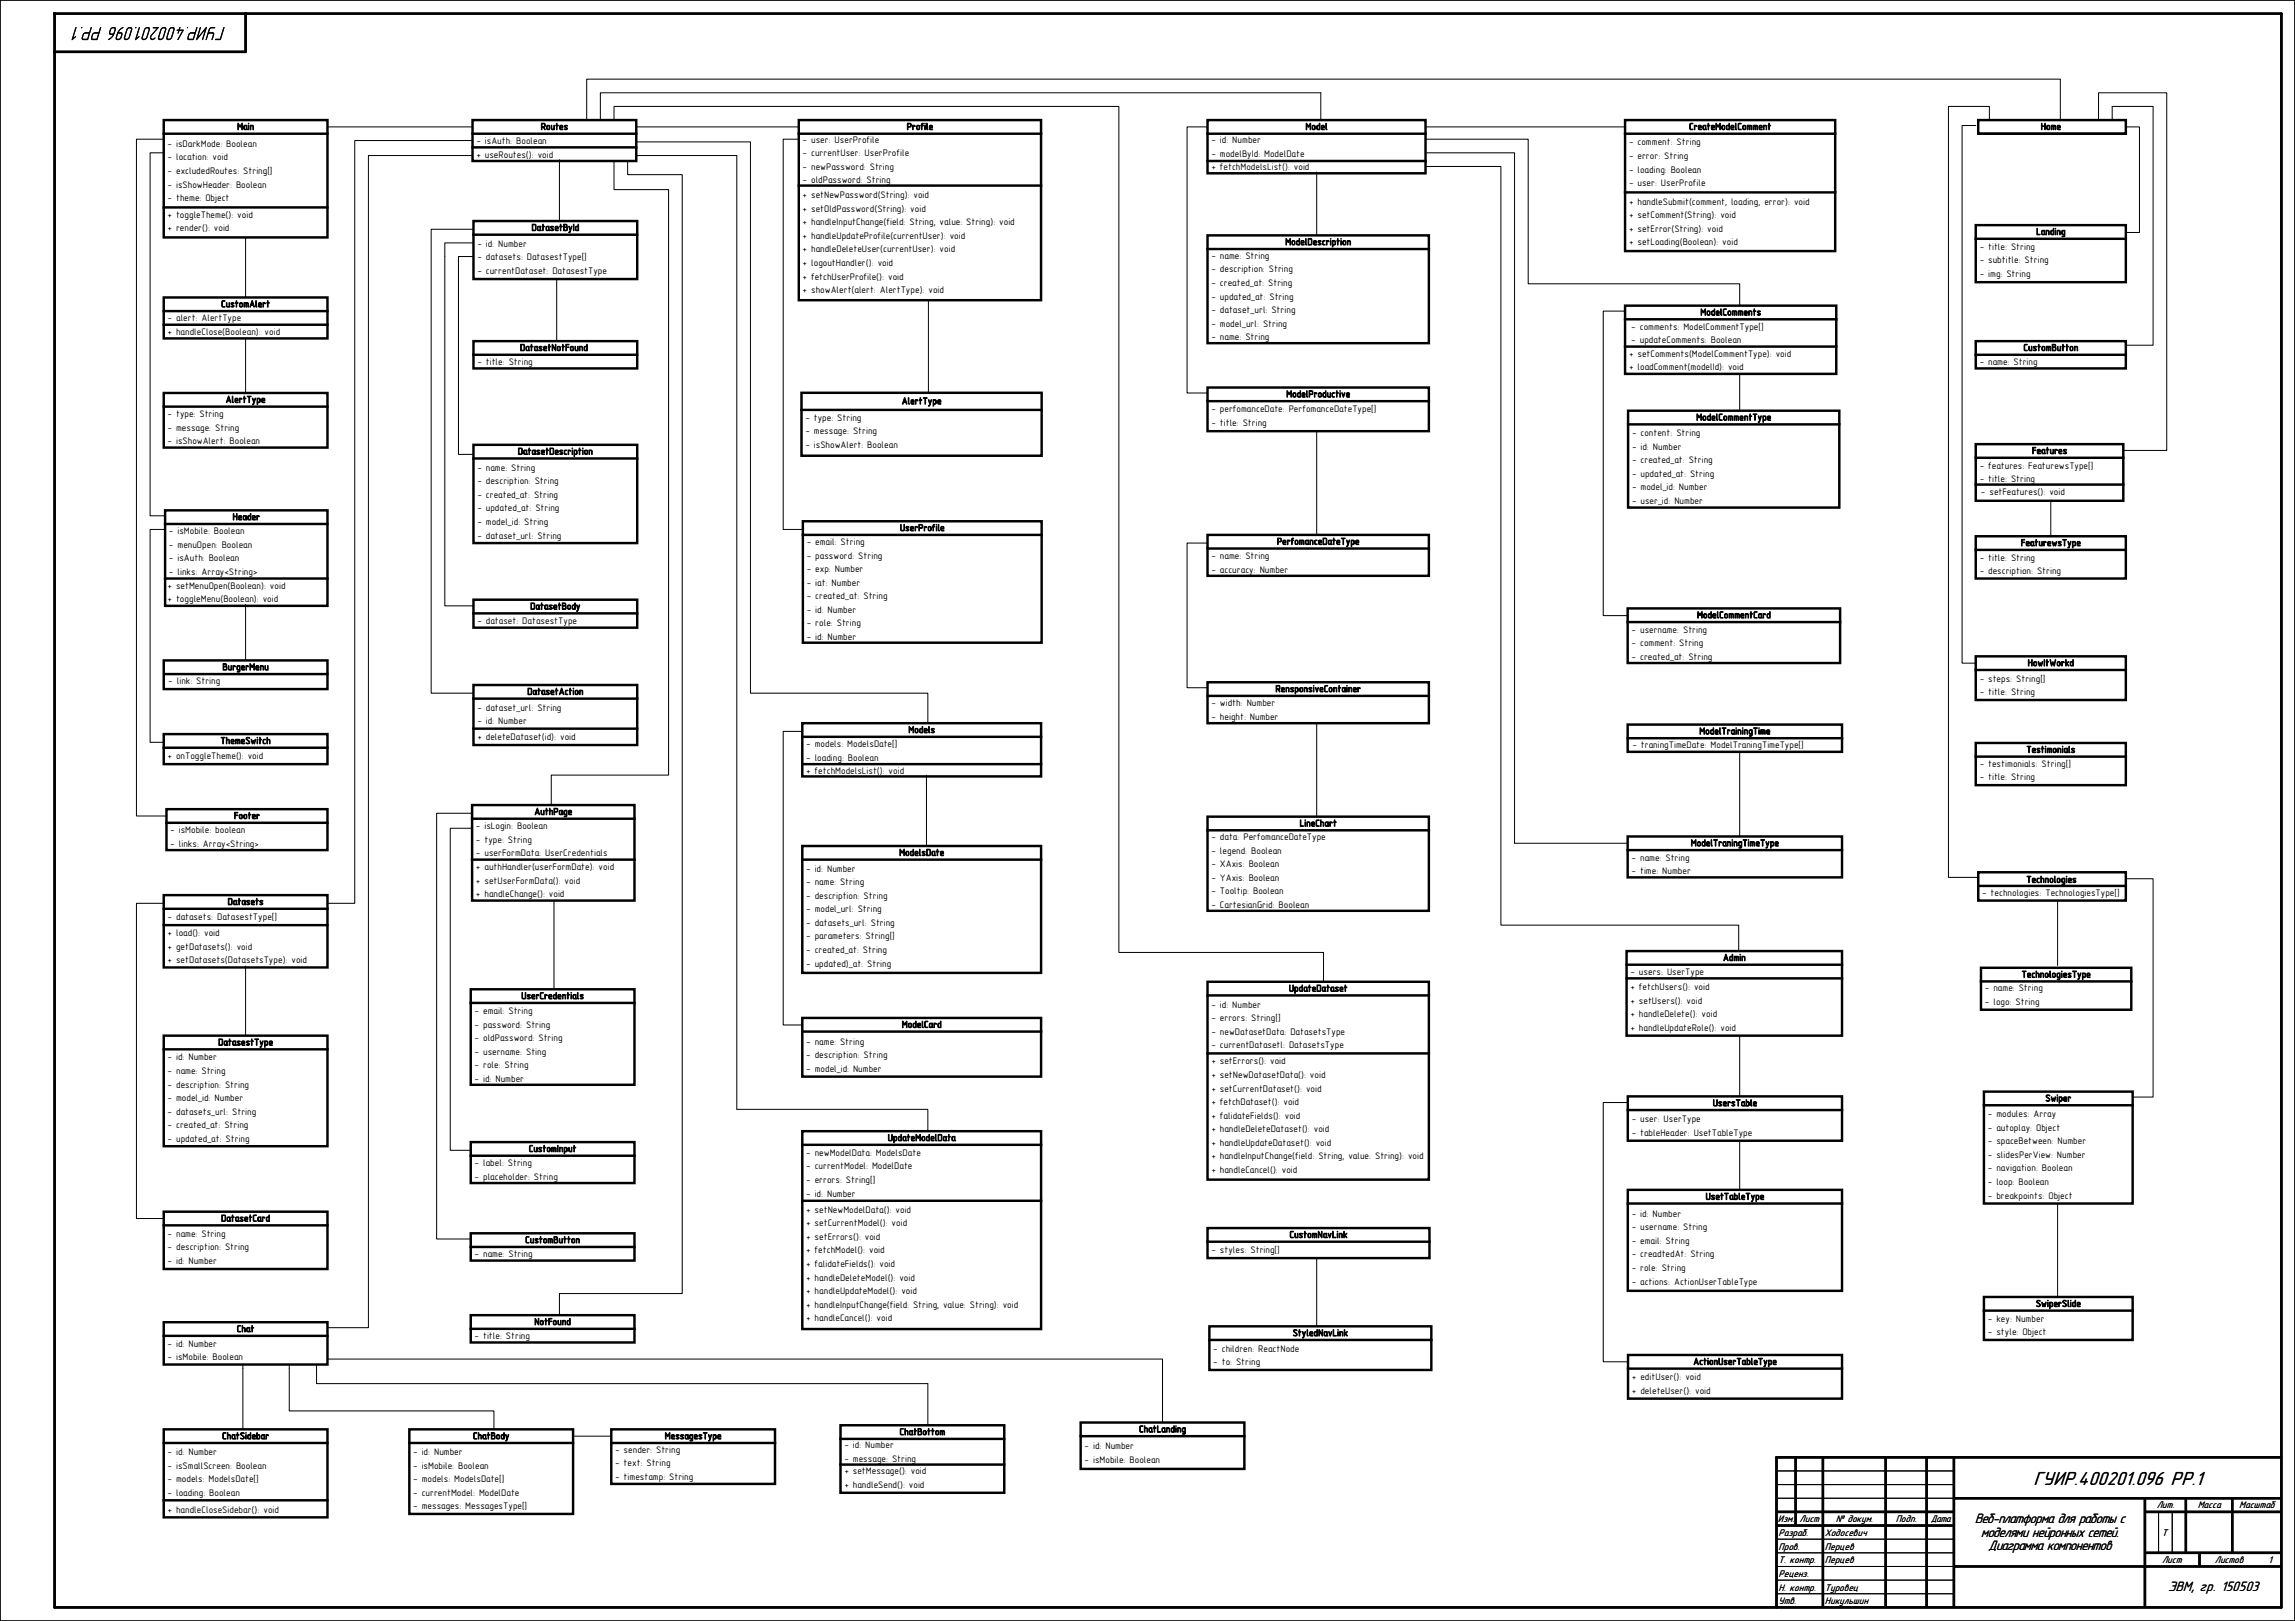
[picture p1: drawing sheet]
<svg xmlns="http://www.w3.org/2000/svg" width="841mm" height="594mm" viewBox="0 0 841 594" stroke-linecap="round" stroke-linejoin="round" font-family="sans-serif">
<defs><g id="words">
<text font-size="7.4" x="745.2" y="544">ГУИР.400201.096 РР.1</text>
<g font-size="5.3">
<text x="723.7" y="558.1">Веб-платформа для работы с</text>
<text x="725.9" y="563.1">моделями нейронных сетей.</text>
<text x="728.6" y="568.1">Диаграмма компонентов</text>
<text x="794.5" y="583">ЭВМ, гр. 150503</text>
</g>
<g font-size="3.7">
<text x="651.5" y="557.6">Изм.</text>
<text x="659.4" y="557.6">Лист</text>
<text x="672.7" y="557.6">№ докум.</text>
<text x="694.7" y="557.6">Подп.</text>
<text x="707.6" y="557.6">Дата</text>
<text x="790.3" y="552.6">Лит.</text>
<text x="805.4" y="552.6">Масса</text>
<text x="820.6" y="552.6">Масштаб</text>
<text x="651.7" y="562.9">Разраб.</text>
<text x="668.7" y="562.9">Ходосевич</text>
<text x="792.2" y="562.9">Т</text>
<text x="651.7" y="567.9">Пров.</text>
<text x="668.7" y="567.9">Перцев</text>
<text x="651.7" y="572.9">Т. контр.</text>
<text x="668.7" y="572.9">Перцев</text>
<text x="792.3" y="572.8">Лист</text>
<text x="811.6" y="572.8">Листов</text>
<text x="831.3" y="572.8">1</text>
<text x="651.7" y="577.9">Реценз.</text>
<text x="651.7" y="582.9">Н. контр.</text>
<text x="651.7" y="587.9">Утв.</text>
<text x="668.7" y="582.9">Туровец</text>
<text x="668.7" y="587.9">Никульшин</text>
</g>
<g font-size="3.5">
<text x="86.9" y="47.6">Main</text>
<text x="198.1" y="47.6">Routes</text>
<text x="332.3" y="47.6">Profile</text>
<text x="478.4" y="47.6">Model</text>
<text x="618.9" y="47.6">CreateModelComment</text>
<text x="747.8" y="47.6">Home</text>
<text x="61.4" y="53.8">- isDarkMode: Boolean</text>
<text x="174.6" y="52.7">- isAuth: Boolean</text>
<text x="294.1" y="52.3">- user: UserProfile</text>
<text x="443.9" y="52.4">- id: Number</text>
<text x="596.9" y="53.3">- comment: String</text>
<text x="61.4" y="58.8">- location: void</text>
<text x="174.6" y="57.7">+ useRoutes(): void</text>
<text x="294.1" y="57.3">- currentUser: UserProfile</text>
<text x="443.9" y="57.4">- modelById: ModelDate</text>
<text x="596.9" y="58.3">- error: String</text>
<text x="61.4" y="63.7">- excludedRoutes: String[]</text>
<text x="294.1" y="62.2">- newPassword: String</text>
<text x="443.9" y="62.2">+ fetchModelsList(): void</text>
<text x="596.9" y="63.2">- loading: Boolean</text>
<text x="61.4" y="68.7">- isShowHeader: Boolean</text>
<text x="294.1" y="67.2">- oldPassword: String</text>
<text x="596.9" y="68.2">- user: UserProfile</text>
<text x="61.4" y="73.7">- theme: Object</text>
<text x="294.1" y="72.6">+ setNewPassword(String): void</text>
<text x="294.1" y="77.6">+ setOldPassword(String): void</text>
<text x="596.9" y="75">+ handleSubmit(comment, loading, error): void</text>
<text x="61.4" y="79.8">+ toggleTheme(): void</text>
<text x="294.1" y="82.5">+ handleInputChange(field: String, value: String): void</text>
<text x="596.9" y="80">+ setComment(String): void</text>
<text x="61.4" y="84.7">+ render(): void</text>
<text x="194.8" y="84.6">DatasetById</text>
<text x="294.1" y="87.5">+ handleUpdateProfile(currentUser): void</text>
<text x="471" y="89.8">ModelDescription</text>
<text x="596.9" y="84.9">+ setError(String): void</text>
<text x="596.9" y="89.9">+ setLoading(Boolean): void</text>
<text x="746.1" y="86.1">Landing</text>
<text x="174.9" y="90.4">- id: Number</text>
<text x="174.9" y="95.4">- datasets: DatasestType[]</text>
<text x="294.1" y="92.5">+ handleDeleteUser(currentUser): void</text>
<text x="443.9" y="94.8">- name: String</text>
<text x="725.4" y="91.6">- title: String</text>
<text x="174.9" y="100.3">- currentDataset: DatasestType</text>
<text x="294.1" y="97.5">+ logoutHandler(): void</text>
<text x="443.9" y="99.8">- description: String</text>
<text x="725.4" y="96.5">- subtitle: String</text>
<text x="725.4" y="101.5">- img: String</text>
<text x="294.1" y="102.4">+ fetchUserProfile(): void</text>
<text x="294.1" y="107.4">+ showAlert(alert: AlertType): void</text>
<text x="443.9" y="104.8">- created_at: String</text>
<text x="81" y="112.6">CustomAlert</text>
<text x="443.9" y="109.8">- updated_at: String</text>
<text x="61.4" y="117.8">- alert: AlertType</text>
<text x="443.9" y="114.7">- dataset_url: String</text>
<text x="443.9" y="119.7">- model_url: String</text>
<text x="623.1" y="115.6">ModelComments</text>
<text x="61.4" y="122.7">+ handleClose(Boolean): void</text>
<text x="443.9" y="124.7">- name: String</text>
<text x="597.8" y="120.8">- comments: ModelCommentType[]</text>
<text x="597.8" y="125.7">- updateComments: Boolean</text>
<text x="190.5" y="128.6">DatasetNotFound</text>
<text x="596.9" y="130.8">+ setComments(ModelCommentType): void</text>
<text x="741.5" y="128.6">CustomButton</text>
<text x="174.9" y="133.7">- title: String</text>
<text x="596.9" y="135.7">+ loadComment(modelId): void</text>
<text x="725.4" y="133.7">- name: String</text>
<text x="82.7" y="147.6">AlertType</text>
<text x="330.4" y="148.1">AlertType</text>
<text x="471.3" y="145.6">ModelProductive</text>
<text x="61.4" y="152.8">- type: String</text>
<text x="295.1" y="154.2">- type: String</text>
<text x="443.9" y="151.1">- perfomanceDate: PerfomanceDateType[]</text>
<text x="621.6" y="154.1">ModelCommentType</text>
<text x="61.4" y="157.8">- message: String</text>
<text x="295.1" y="159.1">- message: String</text>
<text x="443.9" y="156">- title: String</text>
<text x="598" y="159.8">- content: String</text>
<text x="61.4" y="162.7">- isShowAlert: Boolean</text>
<text x="189.7" y="166.6">DatasetDescription</text>
<text x="295.1" y="164.1">- isShowAlert: Boolean</text>
<text x="598" y="164.8">- id: Number</text>
<text x="744.6" y="166.3">Features</text>
<text x="174.9" y="172.5">- name: String</text>
<text x="598" y="169.8">- created_at: String</text>
<text x="725.4" y="171.8">- features: FeaturewsType[]</text>
<text x="174.9" y="177.5">- description: String</text>
<text x="598" y="174.7">- updated_at: String</text>
<text x="598" y="179.7">- model_id: Number</text>
<text x="725.4" y="176.7">- title: String</text>
<text x="174.9" y="182.4">- created_at: String</text>
<text x="598" y="184.7">- user_id: Number</text>
<text x="725.9" y="181.5">- setFeatures(): void</text>
<text x="85.2" y="190.6">Header</text>
<text x="174.9" y="187.4">- updated_at: String</text>
<text x="61.9" y="195.8">- isMobile: Boolean</text>
<text x="174.9" y="192.4">- model_id: String</text>
<text x="174.9" y="197.3">- dataset_url: String</text>
<text x="329.8" y="194.6">UserProfile</text>
<text x="61.9" y="200.8">- menuOpen: Boolean</text>
<text x="295.6" y="199.7">- email: String</text>
<text x="467.9" y="199.6">PerfomanceDateType</text>
<text x="740.5" y="200.1">FeaturewsType</text>
<text x="61.9" y="205.7">- isAuth: Boolean</text>
<text x="295.6" y="204.7">- password: String</text>
<text x="295.6" y="209.7">- exp: Number</text>
<text x="443.9" y="204.8">- name: String</text>
<text x="443.9" y="209.8">- accuracy: Number</text>
<text x="725.4" y="205.5">- title: String</text>
<text x="61.4" y="215.8">+ setMenuOpen(Boolean): void</text>
<text x="61.9" y="210.7">- links: Array&lt;String&gt;</text>
<text x="295.6" y="214.6">- iat: Number</text>
<text x="725.4" y="210.4">- description: String</text>
<text x="61.4" y="220.7">+ toggleMenu(Boolean): void</text>
<text x="295.6" y="219.6">- created_at: String</text>
<text x="194.3" y="223.3">DatasetBody</text>
<text x="295.6" y="224.6">- id: Number</text>
<text x="621.9" y="226.5">ModelCommentCard</text>
<text x="174.9" y="228.8">- dataset: DatasestType</text>
<text x="295.6" y="229.6">- role: String</text>
<text x="597.9" y="231.8">- username: String</text>
<text x="295.6" y="234.5">- id: Number</text>
<text x="597.9" y="236.8">- comment: String</text>
<text x="81.5" y="245.6">BurgerMenu</text>
<text x="597.9" y="241.7">- created_at: String</text>
<text x="743" y="244.1">HowItWorkd</text>
<text x="61.7" y="250.8">- link: String</text>
<text x="725.4" y="249.8">- steps: String[]</text>
<text x="193.2" y="254.6">DatasetAction</text>
<text x="467.4" y="253.6">RensponsiveContainer</text>
<text x="725.4" y="254.7">- title: String</text>
<text x="174.9" y="260.4">- dataset_url: String</text>
<text x="443.9" y="258.8">- width: Number</text>
<text x="443.9" y="263.7">- height: Number</text>
<text x="174.9" y="265.4">- id: Number</text>
<text x="332.9" y="268.6">Models</text>
<text x="622.7" y="269.1">ModelTrainingTime</text>
<text x="80.8" y="272.6">ThemeSwitch</text>
<text x="174.9" y="271.3">+ deleteDataset(id): void</text>
<text x="295.4" y="273.8">- models: ModelsDate[]</text>
<text x="598.2" y="274.3">- traningTimeDate: ModelTraningTimeType[]</text>
<text x="742.6" y="275.8">Testimonials</text>
<text x="61.4" y="278.3">+ onToggleTheme(): void</text>
<text x="295.4" y="278.7">- loading: Boolean</text>
<text x="725.4" y="280.9">- testimonials: String[]</text>
<text x="295.4" y="283.5">+ fetchModelsList(): void</text>
<text x="725.4" y="285.7">- title: String</text>
<text x="195.8" y="298.6">AuthPage</text>
<text x="62.4" y="305.3">- isMobile: boolean</text>
<text x="85.7" y="300.1">Footer</text>
<text x="174.4" y="303.8">- isLogin: Boolean</text>
<text x="476.2" y="302.8">LineChart</text>
<text x="62.4" y="310.2">- links: Array&lt;String&gt;</text>
<text x="174.4" y="308.8">- type: String</text>
<text x="443.9" y="307.8">- data: PerfomanceDateType</text>
<text x="619.6" y="310.1">ModelTraningTimeType</text>
<text x="174.4" y="313.7">- userFormData: UserCredentials</text>
<text x="329.5" y="313.6">ModelsDate</text>
<text x="443.9" y="312.8">- legend: Boolean</text>
<text x="443.9" y="317.8">- XAxis: Boolean</text>
<text x="597.9" y="315.3">- name: String</text>
<text x="174.4" y="318.8">+ authHandler(userFormDate): void</text>
<text x="174.4" y="323.8">+ setUserFormData(): void</text>
<text x="295.4" y="319.4">- id: Number</text>
<text x="443.9" y="322.7">- YAxis: Boolean</text>
<text x="597.9" y="320.3">- time: Number</text>
<text x="742.5" y="323.4">Technologies</text>
<text x="174.4" y="328.7">+ handleChange(): void</text>
<text x="295.4" y="324.3">- name: String</text>
<text x="295.4" y="329.3">- description: String</text>
<text x="443.9" y="327.7">- Tooltip: Boolean</text>
<text x="726.4" y="328.3">- technologies: TechnologiesType[]</text>
<text x="83.4" y="331.6">Datasets</text>
<text x="295.4" y="334.3">- model_url: String</text>
<text x="443.9" y="332.7">- CartesianGrid: Boolean</text>
<text x="61.4" y="337.3">- datasets: DatasestType[]</text>
<text x="295.4" y="339.3">- datasets_url: String</text>
<text x="61.4" y="343">+ load(): void</text>
<text x="295.4" y="344.2">- parameters: String[]</text>
<text x="61.4" y="348">+ getDatasets(): void</text>
<text x="61.4" y="353">+ setDatasets(DatasetsType): void</text>
<text x="295.4" y="349.2">- created_at: String</text>
<text x="631.4" y="352.1">Admin</text>
<text x="295.4" y="354.2">- updated)_at: String</text>
<text x="597.5" y="357.3">- users: UserType</text>
<text x="740.8" y="358.2">TechnologiesType</text>
<text x="472.3" y="363.3">UpdateDataset</text>
<text x="597.5" y="362.8">+ fetchUsers(): void</text>
<text x="727.4" y="363.3">- name: String</text>
<text x="173.9" y="371.6">- email: String</text>
<text x="191" y="366.1">UserCredentials</text>
<text x="443.9" y="369.2">- id: Number</text>
<text x="597.5" y="367.8">+ setUsers(): void</text>
<text x="727.4" y="368.3">- logo: String</text>
<text x="173.9" y="376.6">- password: String</text>
<text x="330.5" y="376.6">ModelCard</text>
<text x="443.9" y="374.2">- errors: String[]</text>
<text x="597.5" y="372.8">+ handleDelete(): void</text>
<text x="597.5" y="377.7">+ handleUpdateRole(): void</text>
<text x="79.9" y="383.1">DatasestType</text>
<text x="173.9" y="381.5">- oldPassword: String</text>
<text x="295.4" y="382.8">- name: String</text>
<text x="443.9" y="379.1">- newDatasetData: DatasetsType</text>
<text x="61.4" y="388.6">- id: Number</text>
<text x="173.9" y="386.5">- username: Sting</text>
<text x="295.4" y="387.8">- description: String</text>
<text x="443.9" y="384.1">- currentDatasetl: DatasetsType</text>
<text x="61.4" y="393.5">- name: String</text>
<text x="173.9" y="391.5">- role: String</text>
<text x="295.4" y="392.7">- model_id: Number</text>
<text x="443.9" y="390">+ setErrors(): void</text>
<text x="443.9" y="395">+ setNewDatasetData(): void</text>
<text x="61.4" y="398.5">- description: String</text>
<text x="173.9" y="396.4">- id: Number</text>
<text x="443.9" y="400">+ setCurrentDataset(): void</text>
<text x="61.4" y="403.5">- model_id: Number</text>
<text x="443.9" y="404.9">+ fetchDataset(): void</text>
<text x="627.6" y="405.3">UsersTable</text>
<text x="749.5" y="403.6">Swiper</text>
<text x="61.4" y="408.4">- datasets_url: String</text>
<text x="61.4" y="413.4">- created_at: String</text>
<text x="443.9" y="409.9">+ falidateFields(): void</text>
<text x="597.9" y="411.2">- user: UserType</text>
<text x="728.4" y="409.4">- modules: Array</text>
<text x="61.4" y="418.4">- updated_at: String</text>
<text x="325.3" y="418.1">UpdateModelData</text>
<text x="443.9" y="414.9">+ handleDeleteDataset(): void</text>
<text x="443.9" y="419.8">+ handleUpdateDataset(): void</text>
<text x="597.9" y="416.1">- tableHeader: UsetTableType</text>
<text x="728.4" y="414.3">- autoplay: Object</text>
<text x="728.4" y="419.3">- spaceBetween: Number</text>
<text x="193.8" y="422.1">CustomInput</text>
<text x="295.4" y="423.6">- newModelData: ModelsDate</text>
<text x="443.9" y="424.8">+ handleInputChange(field: String, value: String): void</text>
<text x="728.4" y="424.3">- slidesPerView: Number</text>
<text x="173.9" y="427.3">- label: String</text>
<text x="295.4" y="428.5">- currentModel: ModelDate</text>
<text x="443.9" y="429.8">+ handleCancel(): void</text>
<text x="728.4" y="429.2">- navigation: Boolean</text>
<text x="173.9" y="432.3">- placeholder: String</text>
<text x="295.4" y="433.5">- errors: String[]</text>
<text x="728.4" y="434.2">- loop: Boolean</text>
<text x="295.4" y="438.5">- id: Number</text>
<text x="625" y="439.6">UsetTableType</text>
<text x="728.4" y="439.2">- breakpoints: Object</text>
<text x="81" y="447.6">DatasetCard</text>
<text x="295.4" y="444.4">+ setNewModelData(): void</text>
<text x="295.4" y="449.4">+ setCurrentModel(): void</text>
<text x="597.9" y="445.8">- id: Number</text>
<text x="61.4" y="453.1">- name: String</text>
<text x="192.4" y="455.5">CustomButton</text>
<text x="295.4" y="454.3">+ setErrors(): void</text>
<text x="472.5" y="453.6">CustomNavLink</text>
<text x="597.9" y="450.8">- username: String</text>
<text x="597.9" y="455.8">- email: String</text>
<text x="61.4" y="458.1">- description: String</text>
<text x="173.9" y="460.7">- name: String</text>
<text x="295.4" y="459.3">+ fetchModel(): void</text>
<text x="443.9" y="459.3">- styles: String[]</text>
<text x="597.9" y="460.8">- creadtedAt: String</text>
<text x="61.4" y="463">- id: Number</text>
<text x="295.4" y="464.3">+ falidateFields(): void</text>
<text x="597.9" y="465.7">- role: String</text>
<text x="295.4" y="469.2">+ handleDeleteModel(): void</text>
<text x="597.9" y="470.7">- actions: ActionUserTableType</text>
<text x="295.4" y="474.2">+ handleUpdateModel(): void</text>
<text x="295.4" y="479.2">+ handleInputChange(field: String, value: String): void</text>
<text x="746" y="478.8">SwiperSlide</text>
<text x="195.8" y="485.5">NotFound</text>
<text x="295.4" y="484.1">+ handleCancel(): void</text>
<text x="728.4" y="484.3">- key: Number</text>
<text x="86.8" y="488.1">Chat</text>
<text x="173.9" y="490.7">- title: String</text>
<text x="473.7" y="489.6">StyledNavLink</text>
<text x="728.4" y="489.3">- style: Object</text>
<text x="61.4" y="493.5">- id: Number</text>
<text x="444.6" y="495.3">- children: ReactNode</text>
<text x="61.4" y="498.5">- isMobile: Boolean</text>
<text x="444.6" y="500.3">- to: String</text>
<text x="620.5" y="500.1">ActionUserTableType</text>
<text x="598" y="505.8">+ editUser(): void</text>
<text x="598" y="510.8">+ deleteUser(): void</text>
<text x="81.4" y="527.3">ChatSidebar</text>
<text x="173.3" y="527.3">ChatBody</text>
<text x="243.6" y="527.3">MessagesType</text>
<text x="329.6" y="525.8">ChatBottom</text>
<text x="417.4" y="524.8">ChatLanding</text>
<text x="61.4" y="533.2">- id: Number</text>
<text x="151.4" y="533.2">- id: Number</text>
<text x="225.4" y="532.3">- sender: String</text>
<text x="309.4" y="530.6">- id: Number</text>
<text x="397.4" y="531">- id: Number</text>
<text x="61.4" y="538.2">- isSmallScreen: Boolean</text>
<text x="151.4" y="538.2">- isMobile: Boolean</text>
<text x="225.4" y="537.3">- text: String</text>
<text x="309.4" y="535.6">- message: String</text>
<text x="397.4" y="536">- isMobile: Boolean</text>
<text x="61.4" y="543.1">- models: ModelsDate[]</text>
<text x="151.4" y="543.2">- models: ModelsDate[]</text>
<text x="225.4" y="542.2">- timestamp: String</text>
<text x="309.4" y="540.3">+ setMessage(): void</text>
<text x="309.4" y="545.3">+ handleSend(): void</text>
<text x="61.4" y="548.1">- loading: Boolean</text>
<text x="151.4" y="548.1">- currentModel: ModelDate</text>
<text x="61.4" y="554.3">+ handleCloseSidebar(): void</text>
<text x="151.4" y="553.1">- messages: MessagesType[]</text>
</g>
</g></defs>
<g fill="none" stroke="#000" stroke-width=".37">
<path d="M0 0h841v594h-841zM60 51h-10v248h11M60 56h-5v133h5.5M120 46.5h53.2M173.2 57h-38.2v429.5h-15M173.2 51.5h-43.2v279.5h-10M205 58.5v22.5M215 44v-15h540v15M220 44v-10h264v10M225 59v10.5h20v214.5h-43v11M225 44v-5h185v310h75v10.7M230 59v5h20v410h-45v7.9"/>
<path d="M233.2 52h41.8v202h65v11M233.2 57h36.8v349.5h70v8M233.2 46.5h59.5M292.7 51h-5.7v143h7.2M442.5 46.5h-7.5v97.5h7.5M522.4 51h37.6v53h77.5v8M522.4 46.5h73.1M522.7 56h32.3v253h41.4M724 46h-5v197h5M729 44v-5h-15v282.5h10.9M769 44v-10h25v131.1h-15.9M774 44v-5h15v87.5h-10"/>
<path d="M779 46.5h5v38.7h-5M482.5 63v23.3M522.4 61h27.6v278h87.1v9.5M90 87v22M173.5 84h-15.5v170h15.5M173.5 89h-10.5v133h10.5M173.5 94h-5.5v72.5h5.5M204 102.2v22.8M340.2 110v33.9M595.5 114h-8v111.6h8.9M90 124v20M637.5 137v13.5"/>
<path d="M482.5 158v38M60.5 194h-5.5v78h5M442.5 199h-7.5v53h7.5M751.5 184v12.5M90 221.5v20.5M294 268h-7v107.6h7M482.5 265v34.3M637.5 275.5v31M173 298h-13v156h12.2M339.5 284v26M173 303.5h-8v118h7.5M60 331h-10v115.5h10"/>
<path d="M203 330v32.5M754 330v23.8M779 322h10v80h-7.5M90 354v25.5M637.5 379.5v22.3M596.5 404h-9v95h9.1M637.5 418v18M754 441v34.3M482.5 461v25M89 500v23.8M106 500v17h75v6.8M116 500v7h224v15.2"/>
<path d="M120 498h306v23.3M210 526.2h14M651 539h65M651 544h65M651 549h65M791 554v15M796 554v15M651 564h65M651 569h65M651 574h65M651 579h65M651 584h65"/>
</g>
<g fill="none" stroke="#000" stroke-width=".9">
<path d="M20 5h816v584h-816zM90 5v14h-70M60 44h60v43h-60zM60 49h60M173.2 44h60v15h-60zM173.2 49h60M173.2 54h60M292.7 44h88.8v66h-88.8zM292.7 49h88.8M442.5 44h79.9v19.5h-79.9zM442.5 49h79.9M442.5 59h79.9"/>
<path d="M595.5 44h77v48h-77zM595.5 49h77M724.9 44h54.1v5h-54.1zM724.9 49h54.1M60 76h60M292.7 68h88.8M595.5 70.5h77M173.5 81h60v21.2h-60zM173.5 86h60M442.5 86.3h81.1v39.5h-81.1zM442.5 91.2h81.1M724 82.5h55v20.9h-55z"/>
<path d="M724 87.5h55M60 109h60v15h-60zM60 114h60M60 119h60M595.5 112h77.4v25h-77.4zM595.5 117h77.4M173.5 125h60v10h-60zM173.5 130h60M595.5 127h77.4M724 125h55v10h-55zM724 130h55M60 144h60v20h-60z"/>
<path d="M60 149h60M293.7 143.9h88v23.1h-88zM293.7 150.2h88M442.5 142h81.1v16h-81.1zM442.5 147h81.1M596.6 150.5h77.4v35.5h-77.4zM596.6 155.5h77.4M173.5 163h60v36h-60zM173.5 168h60M724 162.8h54.1v20.7h-54.1zM724 167.7h54.1M724 177.6h54.1"/>
<path d="M60.5 187h59.5v35h-59.5zM60.5 192h59.5M294.2 191h87.5v44.5h-87.5zM294.2 196h87.5M442.5 196h81.1v15h-81.1zM724 196.5h55v15.5h-55zM60.5 212h59.5M173.5 219.8h60v10.2h-60zM442.5 201h81.1M724 201.5h55M173.5 224.8h60M596.4 222.9h77.9v20h-77.9z"/>
<path d="M596.4 227.9h77.9M60 242h60v10.5h-60zM60.5 247h59.5M173.5 251h60v22h-60zM173.5 256h60M442.5 250h81.1v15h-81.1zM442.5 255h81.1M724 240.5h55v16h-55zM724 245.5h55M60 269h60v11h-60zM60 274h60M173.5 267h60"/>
<path d="M294 265h87.5v19.5h-87.5zM294 270h87.5M294 280h87.5M596.4 265.5h78.6v10h-78.6zM596.4 270.5h78.6M724 272.3h55v15.4h-55zM724 277.3h55M61 296.5h59v15h-59zM173 295h59.5v35h-59.5zM173 300h59.5M442.5 299.2h81.1v34.5h-81.1zM61 301.5h59"/>
<path d="M173 315h59.5M294 310h87.5v46.5h-87.5zM294 315h87.5M442.5 304.2h81.1M596.4 306.5h78.6v15h-78.6zM596.4 311.5h78.6M724.9 319.6h54.1v10.4h-54.1zM60 328h60v26.5h-60zM60 333h60M60 339h60M724.9 324.6h54.1M442.5 359.8h81.1v72.5h-81.1z"/>
<path d="M596.1 348.5h78.9v31h-78.9zM596.1 353.5h78.9M596.1 358.5h78.9M725.9 354.6h55.1v15.4h-55.1zM725.9 359.6h55.1M60 379.5h60v40.5h-60zM172.5 362.5h60v35h-60zM172.5 367.5h60M294 373h87.5v21.5h-87.5zM294 378h87.5M442.5 364.8h81.1M60 384.5h60"/>
<path d="M442.5 386h81.1M172.5 418.5h60v15h-60zM294 414.5h87.5v72.5h-87.5zM294 419.5h87.5M596.5 401.7h78.5v16.3h-78.5zM596.5 406.7h78.5M727 400h54.5v41h-54.5zM727 405h54.5M172.5 423.5h60M294 440h87.5M596.5 436h78.5v37h-78.5zM60 444h60v21h-60z"/>
<path d="M60 449h60M172.5 451.9h60v10h-60zM172.5 456.9h60M442.5 450h81.3v11h-81.3zM442.5 455h81.3M596.5 441h78.5M727 475.2h54.5v15.8h-54.5zM60 484.5h60v15.5h-60zM60 489.5h60M172.5 481.9h60v10h-60zM172.5 486.9h60M443.2 486h81.3v16h-81.3z"/>
<path d="M443.2 491h81.3M596.6 496.5h78.4v16h-78.4zM727 480.3h54.5M596.6 501.5h78.4M60 523.7h60v32.3h-60zM60 528.8h60M150 523.8h60v31h-60zM150 528.8h60M224 523.8h60v20h-60zM224 528.8h60M308 522.2h60v24.8h-60zM308 527.3h60"/>
<path d="M308 536.7h60M396 521.3h60v17h-60zM396 526.2h60M836 534h-185v55M60 549.8h60"/>
</g>
<g fill="none" stroke="#000" stroke-width=".9" stroke-linecap="butt">
<path d="M658 534v25M668 534v55M691 534v55M706 534v55M716 534v55M651 554h65M651 559h65M716 549h120M786 549v40M786 554h50M801 549v20M818 549v20"/>
<path d="M716 574h120M786 569h50M806 569v5"/>
</g>
<g fill="#000">
<path d="M27.7 10l.3 .1-1.1 3.8 .7-.6 .3 .2-1.6 1.2z"/>
<path d="M49.5 10.2a.25 .25 0 0 0 .5 0 .25 .25 0 0 0-.5 0zM46.5 10.4l-1.1 3.2a1.03 1.03 0 0 0 .9 1.2 1.03 1.03 0 0 0 1.2-.9l.9-2.9a.97 .97 0 0 0-.7-1.2 .97 .97 0 0 0-1.2 .6zM46.8 10.7a.62 .62 0 0 1 .7-.3 .62 .62 0 0 1 .5 .6l-.8 2.6a.65 .65 0 0 1-.7 .6 .65 .65 0 0 1-.6-.6zM43.3 12.3l1.1 .1-.3 1.3a.67 .67 0 0 1-.6 .5 .67 .67 0 0 1-.7-.5zM43.9 10.6l-.9 1.3-.6 2.1a1.16 1.16 0 0 0 1.2 .7 1.16 1.16 0 0 0 1-1l.2-1.6-1.3-.3 1.7-1.8zM40.9 10.5h1.1l-.4 1.8-1.2-.1zM40.5 10.4l-.5 1.9 .3 .4 1 .1-1.7 1.7a2.71 2.71 0 0 0 2.5-2.4l.4-1.5a1.05 1.05 0 0 0-.9-.8 1.05 1.05 0 0 0-1.1 .6zM34.3 12.4l1.7-.1-.6 1.9-1.6-.1zM33.9 12.3l-.5 1.4v.7l.5 .3h1.7l1.5-4.7h-.4l-.6 1.8h-1.5zM30.9 12.4l1.6-.1-.5 1.9-1.6-.1zM30.5 12.3l-.5 1.4v.7l.5 .3h1.7l1.4-4.7h-.3l-.6 1.8h-1.5zM29.7 10.2a.25 .25 0 0 0 .5 0 .25 .25 0 0 0-.5 0z"/>
<path d="M49.5 10.2a.25 .25 0 0 0 .5 0 .25 .25 0 0 0-.5 0zM46.5 10.4l-1.1 3.2a1.03 1.03 0 0 0 .9 1.2 1.03 1.03 0 0 0 1.2-.9l.9-2.9a.97 .97 0 0 0-.7-1.2 .97 .97 0 0 0-1.2 .6zM46.8 10.7a.62 .62 0 0 1 .7-.3 .62 .62 0 0 1 .5 .6l-.8 2.6a.65 .65 0 0 1-.7 .6 .65 .65 0 0 1-.6-.6zM43.3 12.3l1.1 .1-.3 1.3a.67 .67 0 0 1-.6 .5 .67 .67 0 0 1-.7-.5zM43.9 10.6l-.9 1.3-.6 2.1a1.16 1.16 0 0 0 1.2 .7 1.16 1.16 0 0 0 1-1l.2-1.6-1.3-.3 1.7-1.8zM40.9 10.5h1.1l-.4 1.8-1.2-.1zM40.5 10.4l-.5 1.9 .3 .4 1 .1-1.7 1.7a2.71 2.71 0 0 0 2.5-2.4l.4-1.5a1.05 1.05 0 0 0-.9-.8 1.05 1.05 0 0 0-1.1 .6zM34.3 12.4l1.7-.1-.6 1.9-1.6-.1zM33.9 12.3l-.5 1.4v.7l.5 .3h1.7l1.5-4.7h-.4l-.6 1.8h-1.5zM30.9 12.4l1.6-.1-.5 1.9-1.6-.1zM30.5 12.3l-.5 1.4v.7l.5 .3h1.7l1.4-4.7h-.3l-.6 1.8h-1.5zM29.7 10.2a.25 .25 0 0 0 .5 0 .25 .25 0 0 0-.5 0z"/>
<path d="M65.8 10l-.3 .9-.8 .2 .6 .2-.2 .9h.4l.2-.9h1.1l-1.8 3.1 .2 .3 2.1-3.6-1.4-.2 .2-.9zM62.1 10.4l-1.1 3.2a1.03 1.03 0 0 0 .9 1.2 1.03 1.03 0 0 0 1.1-.9l.9-2.9a.97 .97 0 0 0-.6-1.2 .97 .97 0 0 0-1.2 .6zM62.4 10.7a.62 .62 0 0 1 .6-.3 .62 .62 0 0 1 .5 .6l-.8 2.6a.65 .65 0 0 1-.7 .6 .65 .65 0 0 1-.6-.6zM59 10.4l-1.1 3.2a1.03 1.03 0 0 0 .9 1.2 1.03 1.03 0 0 0 1.2-.9l.9-2.9a.97 .97 0 0 0-.7-1.2 .97 .97 0 0 0-1.2 .6zM59.3 10.7a.62 .62 0 0 1 .7-.3 .62 .62 0 0 1 .5 .6l-.9 2.6a.65 .65 0 0 1-.6 .6 .65 .65 0 0 1-.6-.6zM56.1 10l-.1 .4h1.5l-2.2 2.4a.99 .99 0 0 0 0 1.7 .99 .99 0 0 0 1.5-.8l-.1 .1a.67 .67 0 0 1-1 .4 .67 .67 0 0 1-.1-1.1l2.6-3zM53 10.4l-1.1 3.2a1.03 1.03 0 0 0 .9 1.2 1.03 1.03 0 0 0 1.2-.9l.9-2.9a.97 .97 0 0 0-.7-1.2 .97 .97 0 0 0-1.2 .6zM53.3 10.7a.62 .62 0 0 1 .7-.3 .62 .62 0 0 1 .5 .6l-.9 2.6a.65 .65 0 0 1-.6 .6 .65 .65 0 0 1-.7-.6zM51 10l-1.4 4.7 1.5-1.2-.2-.2-.8 .6 1.2-3.8z"/>
<path d="M65.8 10l-.3 .9-.8 .2 .6 .2-.2 .9h.4l.2-.9h1.1l-1.8 3.1 .2 .3 2.1-3.6-1.4-.2 .2-.9zM62.1 10.4l-1.1 3.2a1.03 1.03 0 0 0 .9 1.2 1.03 1.03 0 0 0 1.1-.9l.9-2.9a.97 .97 0 0 0-.6-1.2 .97 .97 0 0 0-1.2 .6zM62.4 10.7a.62 .62 0 0 1 .6-.3 .62 .62 0 0 1 .5 .6l-.8 2.6a.65 .65 0 0 1-.7 .6 .65 .65 0 0 1-.6-.6zM59 10.4l-1.1 3.2a1.03 1.03 0 0 0 .9 1.2 1.03 1.03 0 0 0 1.2-.9l.9-2.9a.97 .97 0 0 0-.7-1.2 .97 .97 0 0 0-1.2 .6zM59.3 10.7a.62 .62 0 0 1 .7-.3 .62 .62 0 0 1 .5 .6l-.9 2.6a.65 .65 0 0 1-.6 .6 .65 .65 0 0 1-.6-.6zM56.1 10l-.1 .4h1.5l-2.2 2.4a.99 .99 0 0 0 0 1.7 .99 .99 0 0 0 1.5-.8l-.1 .1a.67 .67 0 0 1-1 .4 .67 .67 0 0 1-.1-1.1l2.6-3zM53 10.4l-1.1 3.2a1.03 1.03 0 0 0 .9 1.2 1.03 1.03 0 0 0 1.2-.9l.9-2.9a.97 .97 0 0 0-.7-1.2 .97 .97 0 0 0-1.2 .6zM53.3 10.7a.62 .62 0 0 1 .7-.3 .62 .62 0 0 1 .5 .6l-.9 2.6a.65 .65 0 0 1-.6 .6 .65 .65 0 0 1-.7-.6zM51 10l-1.4 4.7 1.5-1.2-.2-.2-.8 .6 1.2-3.8z"/>
<path d="M81.9 10l-1.3 4.2h-1.6l-.2 .5 2.1-.1 1.4-4.5zM76.7 10.4l-1.3 4.3 .4-.3 .6-2.1 1.6 .1-.4 2.3 .3-.2 .6-1.7v-.5l-.4-.5h-1.5l.5-1.3 1.5-.1 .2-.4-1.4-.1zM73.3 10l-1.4 4.7 3.2-3.6-1.1 3.4h.4l1.4-4.5h-.4l-2.8 3.5 1-3.4zM69.6 12.4l1.7-.1-.6 1.9-1.6-.1zM69.2 12.3l-.5 1.4v.7l.5 .3h1.7l1.4-4.7h-.3l-.6 1.8h-1.5zM68.5 10.2a.24 .24 0 0 0 .4 0 .24 .24 0 0 0-.4 0z"/>
<path d="M81.9 10l-1.3 4.2h-1.6l-.2 .5 2.1-.1 1.4-4.5zM76.7 10.4l-1.3 4.3 .4-.3 .6-2.1 1.6 .1-.4 2.3 .3-.2 .6-1.7v-.5l-.4-.5h-1.5l.5-1.3 1.5-.1 .2-.4-1.4-.1zM73.3 10l-1.4 4.7 3.2-3.6-1.1 3.4h.4l1.4-4.5h-.4l-2.8 3.5 1-3.4zM69.6 12.4l1.7-.1-.6 1.9-1.6-.1zM69.2 12.3l-.5 1.4v.7l.5 .3h1.7l1.4-4.7h-.3l-.6 1.8h-1.5zM68.5 10.2a.24 .24 0 0 0 .4 0 .24 .24 0 0 0-.4 0z"/>
</g>
<use href="#words"/>
</svg>
